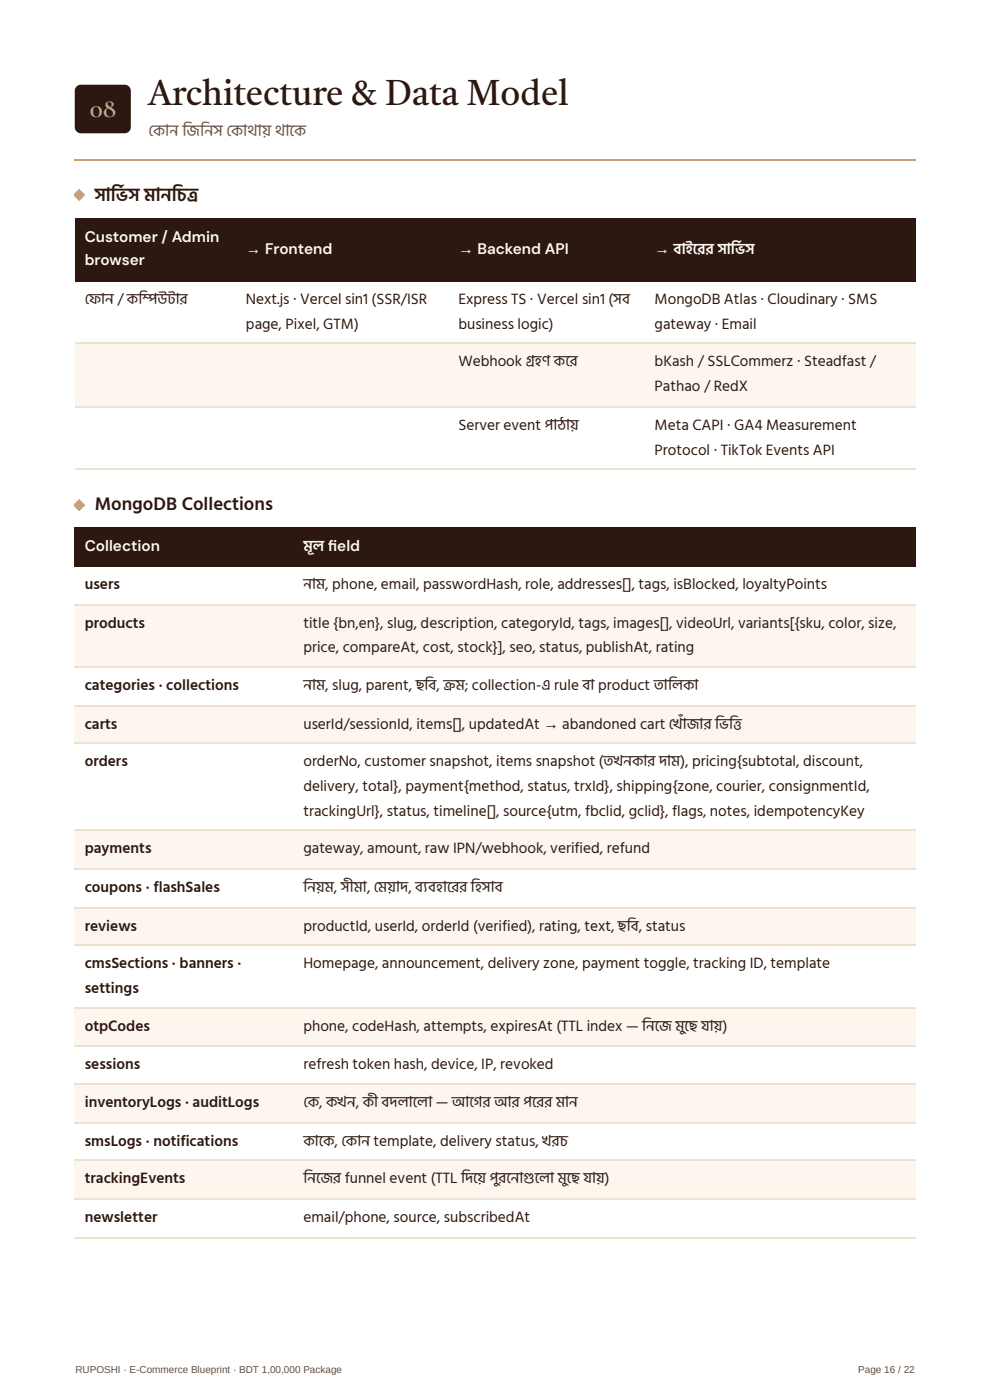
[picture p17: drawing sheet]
<svg xmlns="http://www.w3.org/2000/svg" width="210mm" height="297mm" viewBox="0 0 210 297" stroke-linecap="round" stroke-linejoin="round" font-family="sans-serif">
<defs><g id="words">
<text font-size="7.4" fill="#2c1810" x="31.6" y="22.2">Architecture &amp; Data Model</text>
<text font-size="5.8" fill="#c9a07a" x="19" y="24.9">08</text>
<g font-size="4" fill="#2c1810">
<text x="20.1" y="42.6">সা র্ভি</text>
<text x="27.3" y="42.6">স মা নচি ত</text>
<text x="39.6" y="42.6">্</text>
<text x="39.6" y="42.6">র</text>
<text x="20.1" y="108.2">MongoDB Collections</text>
</g>
<g font-size="3.4" fill="#6b4e3d">
<text x="31.6" y="28.8">কো</text>
<text x="36" y="28.8">ন জি</text>
<text x="42.5" y="28.8">নি স কো</text>
<text x="52.6" y="28.8">থা য় থা কে</text>
</g>
<g font-size="3.3" fill="#fff9f5">
<text x="18" y="51.3">Customer / Admin</text>
<text x="52.2" y="54">→ Frontend</text>
<text x="97.3" y="54">→ Backend API</text>
<text x="139" y="54">→ বা ইরে র সা র্ভি</text>
<text x="158.3" y="54">স</text>
<text x="18" y="56.4">browser</text>
<text x="18" y="116.9">Collection</text>
<text x="64.4" y="116.9">মূ ল feld</text>
<text x="69.7" y="116.9">i</text>
</g>
<g font-size="3.3" fill="#2c1810">
<text x="18" y="64.6">ফো</text>
<text x="22.3" y="64.6">ন / কম্পি</text>
<text x="33.5" y="64.6">উটা র</text>
<text x="52.2" y="64.6">Next.js · Vercel sin1 (SSR/ISR</text>
<text x="97.3" y="64.6">Express TS · Vercel sin1 (সব</text>
<text x="139" y="64.6">MongoDB Atlas · Cloudinary · SMS</text>
<text x="52.2" y="69.9">page, Pixel, GTM)</text>
<text x="97.3" y="69.9">business logic)</text>
<text x="139" y="69.9">gateway · Email</text>
<text x="97.3" y="77.8">Webhook গহণ করে</text>
<text x="111.6" y="77.8">্</text>
<text x="111.6" y="77.8">র</text>
<text x="139" y="77.8">bKash / SSLCommerz · Steadfast /</text>
<text x="139" y="83.1">Pathao / RedX</text>
<text x="97.3" y="91.3">Server event পা ঠা য়</text>
<text x="139" y="91.3">Meta CAPI · GA4 Measurement</text>
<text x="139" y="96.6">Protocol · TikTok Events API</text>
<text x="18" y="125.1">users</text>
<text x="64.4" y="125.1">না ম, phone, email, passwordHash, role, addresses[], tags, isBlocked, loyaltyPoints</text>
<text x="18" y="133.4">products</text>
<text x="64.4" y="133.4">title {bn,en}, slug, description, categoryId, tags, images[], videoUrl, variants[{sku, color, size,</text>
<text x="64.4" y="138.4">price, compareAt, cost, stock}], seo, status, publishAt, rating</text>
<text x="18" y="146.6">categories · collections</text>
<text x="64.4" y="146.6">না ম, slug, parent, ছবি , কম; collection-এ rule বা</text>
<text x="94.2" y="146.6">্</text>
<text x="94.2" y="146.6">র</text>
<text x="127" y="146.6">product তা লি কা</text>
<text x="18" y="154.8">carts</text>
<text x="64.4" y="154.8">userId/sessionId, items[], updatedAt → abandoned cart খোঁ</text>
<text x="145.9" y="154.8">জা র ভি ত্তি</text>
<text x="18" y="162.7">orders</text>
<text x="64.4" y="162.7">orderNo, customer snapshot, items snapshot (তখনকা র দা ম), pricing{subtotal, discount,</text>
<text x="64.4" y="168">delivery, total}, payment{method, status, trxId}, shipping{zone, courier, consignmentId,</text>
<text x="64.4" y="173.3">trackingUrl}, status, timeline[], source{utm, fbclid, gclid}, flags, notes, idempotencyKey</text>
<text x="18" y="181.2">payments</text>
<text x="64.4" y="181.2">gateway, amount, raw IPN/webhook, verified, refund</text>
<text x="18" y="189.4">coupons · flashSales</text>
<text x="64.4" y="189.4">নি য় ম, সী মা , মে</text>
<text x="82.3" y="189.4">য়া দ, ব্য বহা রে র হি সা ব</text>
<text x="18" y="197.6">reviews</text>
<text x="64.4" y="197.6">productId, userId, orderId (verified), rating, text, ছবি , status</text>
<text x="18" y="205.6">cmsSections · banners ·</text>
<text x="64.4" y="205.6">Homepage, announcement, delivery zone, payment toggle, tracking ID, template</text>
<text x="18" y="210.9">settings</text>
<text x="18" y="219.1">otpCodes</text>
<text x="64.4" y="219.1">phone, codeHash, attempts, expiresAt (TTL index — নি জে</text>
<text x="143.4" y="219.1">মু ছে</text>
<text x="148.9" y="219.1">যা য় )</text>
<text x="18" y="227">sessions</text>
<text x="64.4" y="227">refresh token hash, device, IP, revoked</text>
<text x="18" y="235.2">inventoryLogs · auditLogs</text>
<text x="64.4" y="235.2">কে</text>
<text x="67.8" y="235.2">, কখন, কী</text>
<text x="81" y="235.2">বদলা লো</text>
<text x="92.5" y="235.2">— আগে র আর পরে র মা ন</text>
<text x="18" y="243.4">smsLogs · notifications</text>
<text x="64.4" y="243.4">কা কে</text>
<text x="71.1" y="243.4">, কো</text>
<text x="76.7" y="243.4">ন template, delivery status, খরচ</text>
<text x="18" y="251.4">trackingEvents</text>
<text x="64.4" y="251.4">নি জে</text>
<text x="70.8" y="251.4">র funnel event (TTL দি য়ে</text>
<text x="104" y="251.4">পু রনো</text>
<text x="111.2" y="251.4">গলো</text>
<text x="111.2" y="251.4">ু</text>
<text x="118.4" y="251.4">মু ছে</text>
<text x="123.9" y="251.4">যা য় )</text>
<text x="18" y="259.6">newsletter</text>
<text x="64.4" y="259.6">email/phone, source, subscribedAt</text>
</g>
<g font-size="2.1" fill="#6b4e3d">
<text x="16" y="291.6">RUPOSHI · E-Commerce Blueprint · BDT 1,00,000 Package</text>
<text x="182.2" y="291.6">Page 16 / 22</text>
</g>
</g></defs>
<path d="M15.9 34h178.5" fill="none" stroke="#c9a07a" stroke-width=".26"/>
<g fill="#2c1810">
<path d="M15.9 46.3h34.1v13.5h-34.1z"/>
<path d="M50 46.3h45.2v13.5h-45.2z"/>
<path d="M95.2 46.3h41.6v13.5h-41.6z"/>
<path d="M136.8 46.3h57.6v13.5h-57.6z"/>
</g>
<g fill="#fdf6ee">
<path d="M15.9 73h34.1v13.3h-34.1z"/>
<path d="M50 73h45.2v13.3h-45.2z"/>
<path d="M95.2 73h41.6v13.3h-41.6z"/>
<path d="M136.8 73h57.6v13.3h-57.6z"/>
</g>
<path d="M15.9 72.9h178.5M15.9 86.4h178.5M15.9 99.6h178.5" fill="none" stroke="#efe1d2" stroke-width=".26"/>
<g fill="#2c1810">
<path d="M15.9 111.9h46.5v8.5h-46.5z"/>
<path d="M62.4 111.9h132v8.5h-132z"/>
</g>
<g fill="#fdf6ee">
<path d="M15.9 128.3h46.5v13.3h-46.5z"/>
<path d="M62.4 128.3h132v13.3h-132z"/>
<path d="M15.9 149.8h46.5v8.2h-46.5z"/>
<path d="M62.4 149.8h132v8.2h-132z"/>
<path d="M15.9 176.5h46.5v7.9h-46.5z"/>
<path d="M62.4 176.5h132v7.9h-132z"/>
<path d="M15.9 192.6h46.5v8.2h-46.5z"/>
<path d="M62.4 192.6h132v8.2h-132z"/>
<path d="M15.9 214h46.5v8.3h-46.5z"/>
<path d="M62.4 214h132v8.3h-132z"/>
<path d="M15.9 230.2h46.5v8.2h-46.5z"/>
<path d="M62.4 230.2h132v8.2h-132z"/>
<path d="M15.9 246.6h46.5v7.9h-46.5z"/>
<path d="M62.4 246.6h132v7.9h-132z"/>
</g>
<g fill="none" stroke="#efe1d2" stroke-width=".26">
<path d="M15.9 128.5h178.5M15.9 141.7h178.5M15.9 149.9h178.5M15.9 157.8h178.5M15.9 176.3h178.5M15.9 184.5h178.5M15.9 192.7h178.5M15.9 200.7h178.5M15.9 214.2h178.5M15.9 222.1h178.5M15.9 230.3h178.5M15.9 238.5h178.5"/>
<path d="M15.9 246.5h178.5M15.9 254.7h178.5M15.9 262.9h178.5"/>
</g>
<path d="M15.9 281.5l178.5 .1z" fill="#fff"/>
<path d="M16.3 18.4l.9-.4h9.3a1.32 1.32 0 0 1 1.3 1.3v7.7a1.32 1.32 0 0 1-1.3 1.3h-9.3a1.32 1.32 0 0 1-1.3-1.3v-7.7z" fill="#2c1810"/>
<g fill="#c9a07a">
<path d="M16.8 40.1l1.3 1.3-1.3 1.3-1-1.3z"/>
<path d="M16.8 106l1.3 1.3-1.3 1.3-1-1.3z"/>
</g>
<use href="#words"/>
</svg>
